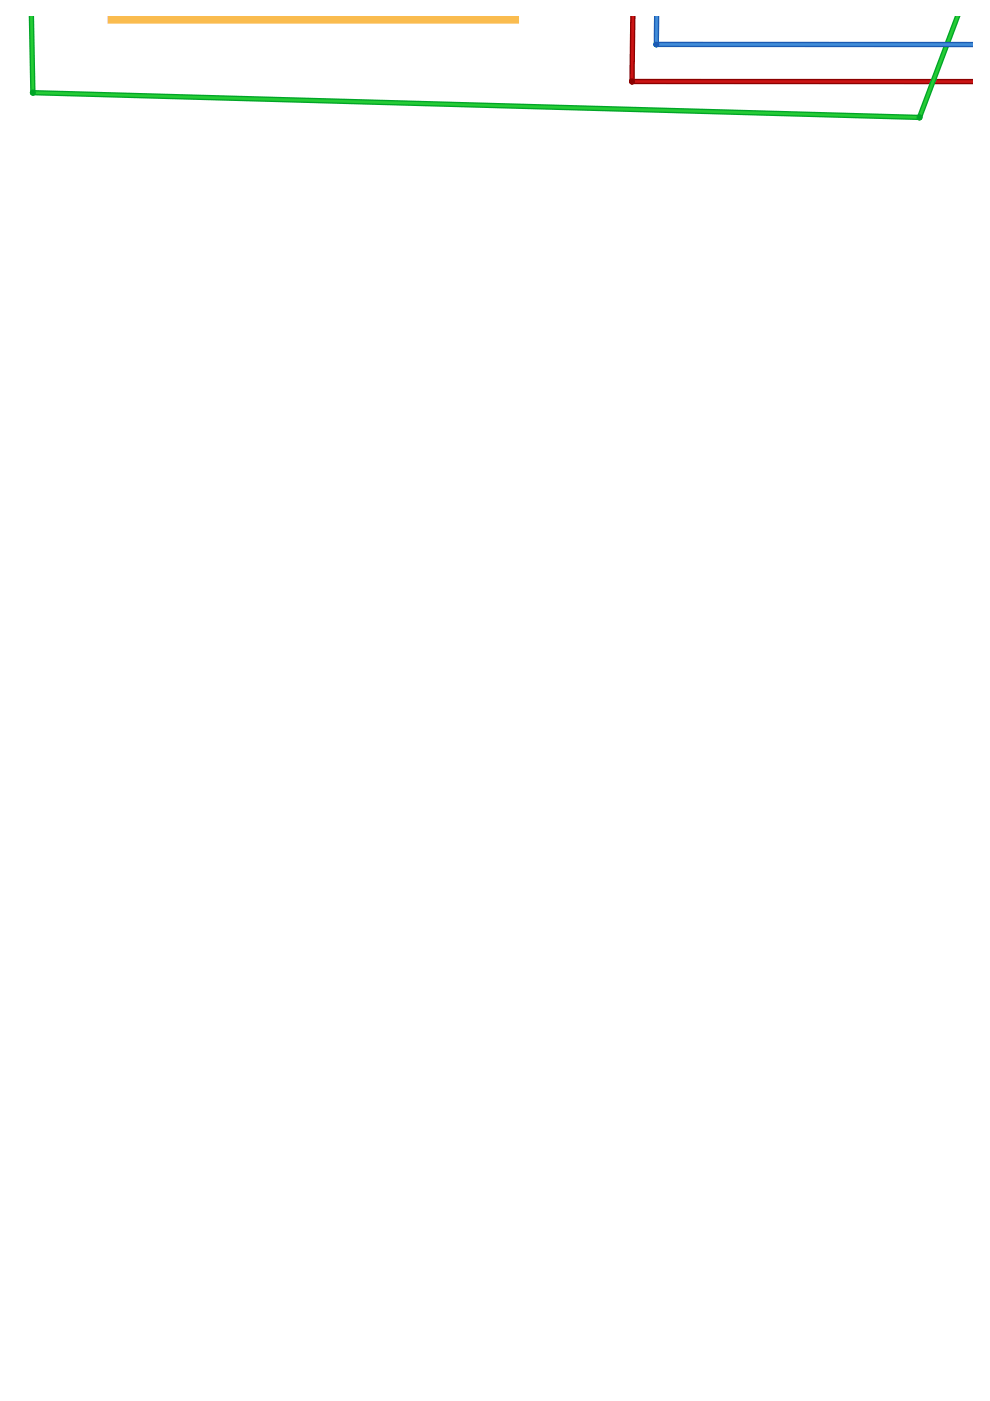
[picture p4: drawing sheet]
<svg xmlns="http://www.w3.org/2000/svg" width="210mm" height="297mm" viewBox="0 0 210 297" stroke-linecap="round" stroke-linejoin="round" font-family="sans-serif">
<path d="M134.2 3.5l-.2 13.8" fill="none" stroke="#8c0000" stroke-width="1.1"/>
<path d="M134.2 3.5l-.2 13.8" fill="none" stroke="#cc1414" stroke-width=".56"/>
<circle cx="134" cy="17.3" r=".64" fill="#8c0000"/>
<path d="M134 17.3h72.2" fill="none" stroke="#8c0000" stroke-width="1.1"/>
<path d="M134 17.3h72.2" fill="none" stroke="#cc1414" stroke-width=".56"/>
<circle cx="134" cy="17.3" r=".64" fill="#8c0000"/>
<path d="M203 3.5l-8 21.4" fill="none" stroke="#00a527" stroke-width="1.1"/>
<path d="M203 3.5l-8 21.4" fill="none" stroke="#25cc35" stroke-width=".56"/>
<circle cx="195" cy="24.9" r=".64" fill="#00a527"/>
<path d="M6.7 3.5l.3 16.1" fill="none" stroke="#00a527" stroke-width="1.1"/>
<path d="M6.7 3.5l.3 16.1" fill="none" stroke="#25cc35" stroke-width=".56"/>
<circle cx="7" cy="19.6" r=".64" fill="#00a527"/>
<path d="M7 19.6l188 5.3" fill="none" stroke="#00a527" stroke-width="1.1"/>
<path d="M7 19.6l188 5.3" fill="none" stroke="#25cc35" stroke-width=".56"/>
<g fill="#00a527">
<circle cx="195" cy="24.9" r=".64"/>
<circle cx="7" cy="19.6" r=".64"/>
</g>
<path d="M139.2 9.4h67" fill="none" stroke="#1b5bb3" stroke-width="1.1"/>
<path d="M139.2 9.4h67" fill="none" stroke="#418dd9" stroke-width=".56"/>
<circle cx="139.2" cy="9.4" r=".64" fill="#1b5bb3"/>
<path d="M139.2 3.5v5.9" fill="none" stroke="#1b5bb3" stroke-width="1.1"/>
<path d="M139.2 3.5v5.9" fill="none" stroke="#418dd9" stroke-width=".56"/>
<circle cx="139.2" cy="9.4" r=".64" fill="#1b5bb3"/>
<path d="M23.8 3.5h85.3v1.5h-85.3z" fill-rule="evenodd" fill="#ffe9c8"/>
<path d="M23.8 4h85.3z" fill="#fabc4f" stroke="#fabc4f" stroke-width="2"/>
</svg>
